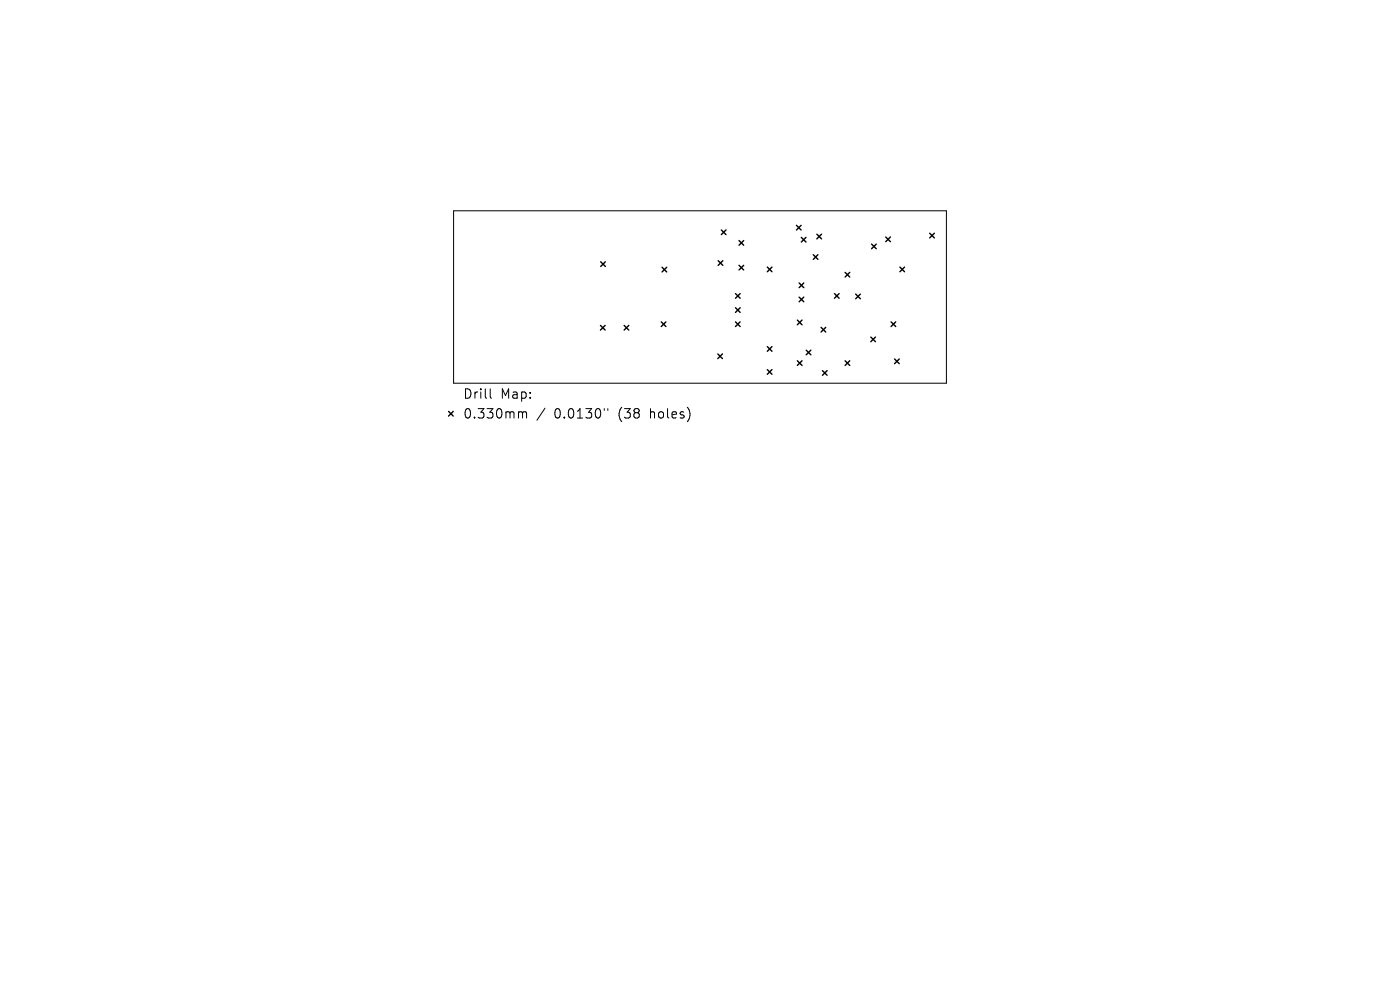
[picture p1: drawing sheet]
<svg xmlns="http://www.w3.org/2000/svg" width="297mm" height="210mm" viewBox="0 0 297 210" stroke-linecap="round" stroke-linejoin="round" font-family="sans-serif">
<defs><g id="words">
<g font-size="2.8">
<text x="98.2" y="84.9">Drill</text>
<text x="98.2" y="89.1">0.330mm</text>
<text x="106.2" y="84.9">Map:</text>
<text x="117.6" y="89.1">0.0130&quot;</text>
<text x="131.3" y="89.1">(38</text>
<text x="138.2" y="89.1">holes)</text>
</g>
</g></defs>
<path d="M96.2 44.7h104.6v36.6h-104.6zM104 82.5v1.7l.3 .3M110.3 87.3l.5 .1 .1 .2M110.9 87.6l.2-.3 .5 .1 .1 1.3M110.9 87.6v1.1M115.6 86.6l-1.7 2.6M128.2 86.7v.4M129 86.7v.4" fill="none" stroke="#000" stroke-width=".21"/>
<g fill="none" stroke="#000" stroke-width=".3">
<path d="M127.4 55.5l1 1M128.4 55.5l-1 1M140.4 56.7l1 1M141.4 56.7l-1 1M152.4 55.3l.9 1M153 48.8l1 1M153.3 55.3l-.9 1M154 48.8l-1 1M156.8 51l1 1M156.8 56.3l1 1M157.8 51l-1 1M157.8 56.3l-1 1"/>
<path d="M162.8 56.7l1 .9M163.8 56.7l-1 .9M169 47.8l1 1M170 47.8l-1 1M170 50.4l1 .9M171 50.4l-1 .9M172.5 54l1 1M173.3 49.7l1 1M173.5 54l-1 1M174.3 49.7l-1 1M179.3 57.8l1 1M180.3 57.8l-1 1"/>
<path d="M184.9 51.8l1 1M185.9 51.8l-1 1M187.9 50.3l1 1M188.9 50.3l-1 1M190.9 56.7l1 .9M191.9 56.7l-1 .9M197.2 49.5l1 1M198.2 49.5l-1 1M127.4 69l1 1M128.4 69l-1 1M132.4 69l1 1M133.4 69l-1 1"/>
<path d="M140.3 68.3l1 1M141.3 68.3l-1 1M152.3 75.1l1 1M153.3 75.1l-1 1M156 62.3l1 1M156 65.3l1 1M156 68.3l1 1M157 62.3l-1 1M157 65.3l-1 1M157 68.3l-1 1M162.8 73.5l1 1M162.8 78.4l1 1"/>
<path d="M163.8 73.5l-1 1M163.8 78.4l-1 1M169.2 67.9l.9 1M169.2 76.5l.9 1M169.5 60l1 1M169.5 63l1 1M170.1 67.9l-.9 1M170.1 76.5l-.9 1M170.5 60l-1 1M170.5 63l-1 1M171 74.3l1 1M172 74.3l-1 1"/>
<path d="M174.2 69.4l1 1M174.5 78.6l1 1M175.2 69.4l-1 1M175.5 78.6l-1 1M177 62.3l1 1M178 62.3l-1 1M179.3 76.5l1 1M180.3 76.5l-1 1M181.5 62.4l1 1M182.5 62.4l-1 1M184.7 71.5l1 1M185.7 71.5l-1 1"/>
<path d="M189 68.3l1 1M189.8 76.2l1 .9M190 68.3l-1 1M190.8 76.2l-1 .9M95.2 87.3l1 1M96.2 87.3l-1 1"/>
</g>
<use href="#words"/>
</svg>
